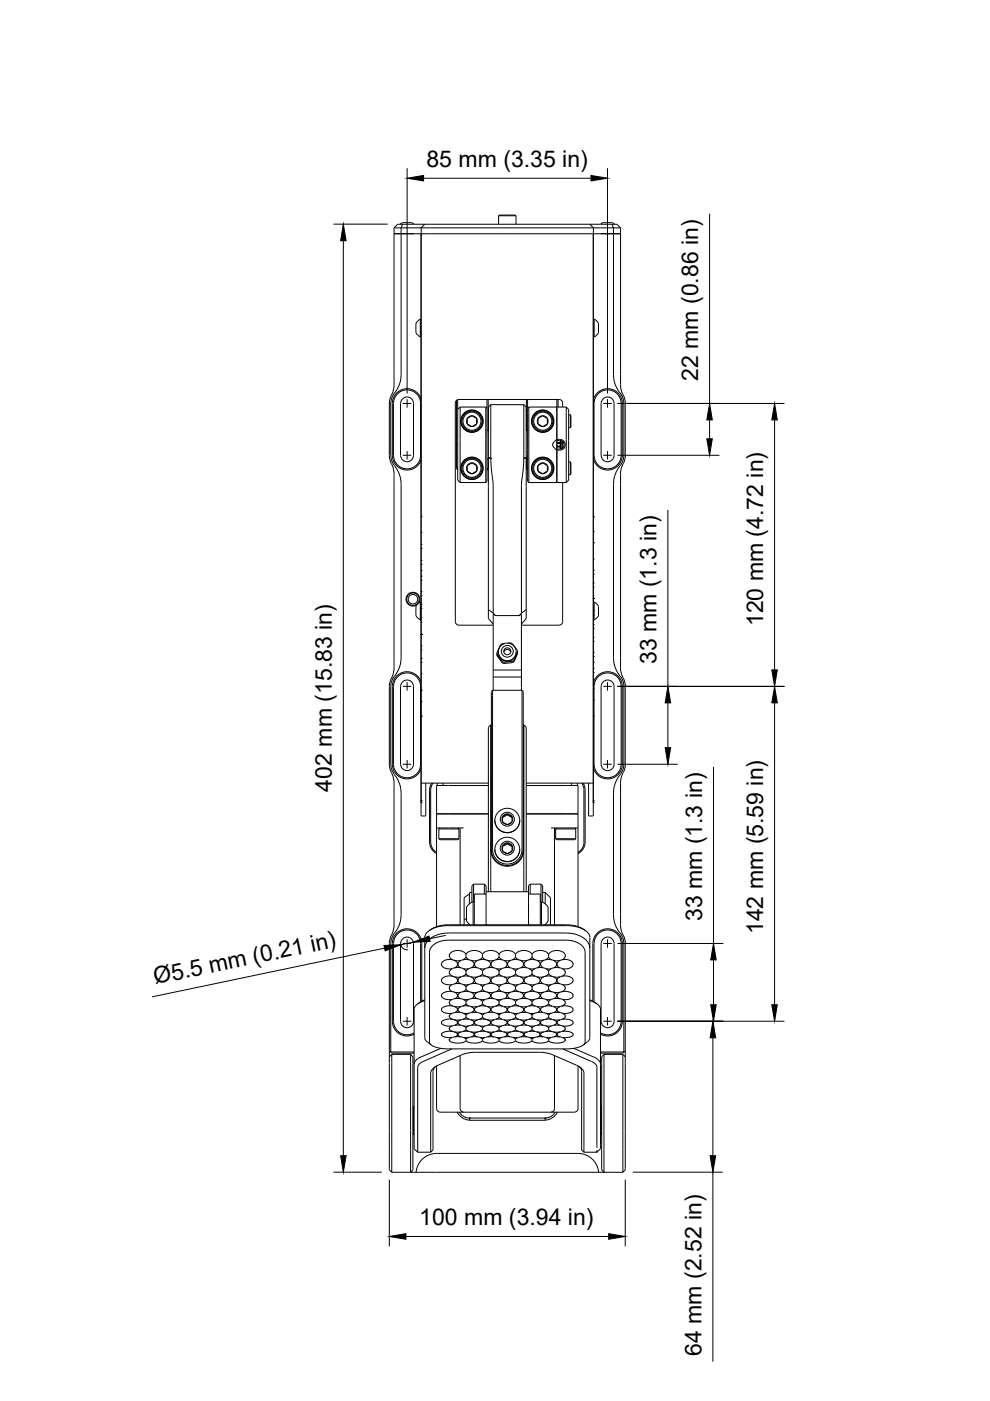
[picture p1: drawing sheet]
<svg xmlns="http://www.w3.org/2000/svg" width="210mm" height="297mm" viewBox="0 0 210 297" stroke-linecap="round" stroke-linejoin="round" font-family="sans-serif">
<defs><g id="words">
<g font-size="4.9">
<text x="90.4" y="35.4">85 mm (3.35 in)</text>
<text x="148" y="80.8" transform="rotate(-90 148 80.8)">22 mm (0.86 in)</text>
<text x="161.8" y="132.8" transform="rotate(-90 161.8 132.8)">120 mm (4.72 in)</text>
<text x="139.2" y="140.8" transform="rotate(-90 139.2 140.8)">33 mm (1.3 in)</text>
<text x="70.4" y="167.8" transform="rotate(-90 70.4 167.8)">402 mm (15.83 in)</text>
<text x="148.8" y="195.3" transform="rotate(-90 148.8 195.3)">33 mm (1.3 in)</text>
<text x="161.8" y="198.1" transform="rotate(-90 161.8 198.1)">142 mm (5.59 in)</text>
<text x="32.9" y="208.7" transform="rotate(-12 32.9 208.7)">Ø5.5 mm (0.21 in)</text>
<text x="88.9" y="259.7">100 mm (3.94 in)</text>
<text x="148.7" y="287.5" transform="rotate(-90 148.7 287.5)">64 mm (2.52 in)</text>
</g>
</g></defs>
<g fill="none" stroke="#000" stroke-width=".21">
<path d="M86.3 37.8l3.5-.6v1.2zM86.3 35.7v47.7M89.8 37.8h35.5M125.3 37.2l3.5 .6-3.5 .6zM128.8 35.7v47.7M70.7 47.5h11.5M72.8 47.5l.6 3.5h-1.2zM72.8 51v194M83.5 48.3v33.6l-.5 1.9M83.5 48.3l.8-.8h46.5l.8 .8M83.5 49.6h48.1M83.5 48.3h48.1"/>
<path d="M84.8 47.6l.5-.4h2l.5 .4M85.4 47.5l-.4 .8v31.1a6.2 6.2 0 0 1-1.4 4M89.3 49.6h.1M89.3 49.6v123.4h1v-7M90.1 47.5l-.8 .8v1.3M105.7 45.7h3.7M105.7 45.7l.2-.1h3.4l.1 .1M105.7 45.7v1.8M109.4 45.7v1.8M125.1 47.5l.7 .8v1.3M125.8 49.6v123.4h-1v-7M127.8 47.2h2l.5 .4"/>
<path d="M127.8 47.2l-.4 .4M129.8 47.5l.3 .8v31.1a6.2 6.2 0 0 0 1.4 4M131.6 48.3v33.6l.5 1.9M150.5 45.3v40.2M89.1 67.7h.2M89.1 71.4h.2M89.1 67.7v3.7M89.1 67.7a1.47 1.47 0 0 0-.9 1.8 1.47 1.47 0 0 0 .9 1.9M125.8 67.7h.2M125.8 71.4h.2M126 67.7v3.7M126 67.7l.9 .8v2l-.9 .9"/>
<path d="M82.6 85.5h.1M82.6 85.5v11.4l.9 3.3v41.7l-.5 1.9M83 83.8l-.4 1v.7M83.6 98.7a6.2 6.2 0 0 1 1.4 4v36.7a7.6 7.6 0 0 1-1.9 4.8l-.3 1.3v16.5l.4 1.4 .4 .8M83.6 83.3l-.6 1.3-.1 .9-.1 11 .4 1.4 .4 .8M84.1 83.7a2.87 2.87 0 0 1 3.2-.9 2.87 2.87 0 0 1 1.9 2.7v11a2.88 2.88 0 0 1-2.9 2.9 2.88 2.88 0 0 1-2.9-2.9v-11l.1-.6zM84.9 85.5v11M84.9 85.5a1.37 1.37 0 0 1 1.4-1.3 1.37 1.37 0 0 1 1.4 1.3v11a1.37 1.37 0 0 1-1.4 1.4 1.37 1.37 0 0 1-1.4-1.4M85.4 85.5h1.8M85.4 96.5h1.8M86.3 84.6v1.8M86.3 95.6v1.8"/>
<path d="M89.3 84.6a3.1 3.1 0 0 0-3.5-2.2 3.1 3.1 0 0 0-2.6 3.1v11a3.1 3.1 0 0 0 2.6 3.1 3.1 3.1 0 0 0 3.5-2.1M96.8 84.9v14.1h.2M96.8 99l.3 .7M96.9 99v.6M97 84.7v17.1l.6 .5M97.3 84.7h21.2a.75 .75 0 0 1 .8 .7v.9M97.3 84.7a.75 .75 0 0 0-.8 .8v46.3a.75 .75 0 0 0 .8 .7M97.6 86.3h5.4M97.6 86.3v16M97.6 86.3l-.6 .5M98.2 87.8l1.2-.8h1.3a2.39 2.39 0 0 1 1.5 3.3 2.39 2.39 0 0 1-3.4 1 2.39 2.39 0 0 1-.6-3.5zM98.3 97.7a2.38 2.38 0 0 1 4 .9 2.38 2.38 0 0 1-2.7 3h-.2a2.36 2.36 0 0 1-1.1-3.9z"/>
<path d="M99.1 99.9l1 .6M99.1 89.9l1 .6M99.1 88.7v1.2M99.1 99.9l.4 .4 .6 .1M99.1 88.7l-.2 .6 .2 .6M99.1 89.9l.4 .4 .6 .2M100.1 98.1l.9 .6v1.2l-.9 .6M100.1 98.1l-1 .6v1.2M100.1 88.1l-1 .6M100.1 88.1l.9 .6v1.2l-.9 .6M100.1 91.4v.2h-.6l-1-.6-.5-.7-.3-.9 .2-.8 .4-.8 .8-.6 .8-.2 .8 .1 .8 .4 .5 .6 .4 1.1-.2 .9-.5 .9-1.1 .5-.4 .1v-.2M100.1 98.1a1.15 1.15 0 0 0-1 1.8"/>
<path d="M100.1 98.1a1.15 1.15 0 0 1 1.1 1.2 1.15 1.15 0 0 1-1.1 1.1M100.1 88.1a1.15 1.15 0 0 1 1.1 1.2 1.15 1.15 0 0 1-1.1 1.2M100.1 88.1l-.6 .2-.4 .4M103 86.3v16M103 86.3l.3 .3M103.3 97.3h.2M103.3 91.3h.2M103.3 84.7v17.4l-.3 .2M103.3 99.3h.2M103.5 84.7v6.6M103.5 97.3v1.7M103.5 99l-.2 .7"/>
<path d="M103.5 97h.1M103.5 97l.6 .2M104.1 97.2h.1M104.1 97.2l.5 5.6v27.2M104.1 85.8l-.6 .5v44.8l1.1 1.2M104.1 85.8v11.4M104.1 85.8h7M111.1 97.2h.1M111.1 97.2l-.5 5.6v27.2M111.1 85.8l.5 .5v44.8l-1 1.2M111.1 85.8v11.4M111.6 97h.1"/>
<path d="M111.6 97.3h.3M111.6 91.3h.3M111.6 97l-.5 .2M111.6 99l.3 .7M111.6 84.7v6.6M111.6 97.3v1.7M111.6 99.3h.3M111.9 84.7v17.4l.2 .2M112.1 86.3v16M112.1 86.3l-.2 .3M112.1 86.3h8M114.1 99.9l1 .6"/>
<path d="M114.1 89.9l1 .6M114.1 88.7v1.2M114.1 99.9l.4 .4 .6 .1M114.1 88.7l-.2 .6 .2 .6M114.1 89.9l.4 .4 .6 .2M115.1 98.1l1 .6v1.2M115.1 98.1l-1 .6v1.2M115.1 88.1l-1 .6M115.1 88.1l1 .6M115.1 91.4v.2h-.5l-1-.6-.6-.7-.2-1.1 .2-.9 .6-.7 .7-.5 1-.1 .9 .3 .6 .5 .4 .6 .2 1-.3 1-.5 .6-.5 .3-.8 .3M115.1 98.1a1.15 1.15 0 0 0-1 1.8M115.1 98.1a1.15 1.15 0 0 1 1 1.8"/>
<path d="M115.1 88.1l-.6 .2-.4 .4M115.1 88.1l.5 .2 .5 .4M115.2 91.4v.2M115.2 91.6h.1M116.1 99.9l-1 .6M116.1 89.9l-1 .6M116.1 88.7v1.2M116.1 99.9l-.5 .4-.5 .1M116.1 88.7l.1 .6-.1 .6M116.1 89.9l-.5 .4-.5 .2M116.5 87.4a2.38 2.38 0 0 1-.1 3.9 2.38 2.38 0 0 1-3.6-1.4 2.38 2.38 0 0 1 2.4-3l.8 .2 .5 .3M118.1 93.1l-.9 1 .1 .6 .8 .8 .7-.1 .6-.2 .4-.7-.1-.8-.7-.5h-.9"/>
<path d="M118.1 93.4l.9 .1 .4 .2 .2 .5-.1 .5-.3 .4-1.1 .1M118.1 84.7v17.6M118.1 94.6h.1M118.1 94.5v.1M118.1 93.8h.1M118.1 94.7h.6M118.1 94.6h.6M118.1 94h.6M118.1 94.7h.1M118.1 94h.1M118.1 94.7v.1M118.3 84.7l.1 1.6"/>
<path d="M118.8 94.7v.5M118.8 94v.6M118.8 93.4v.4M118.8 93.8h.1M118.8 93.8h-.7M118.9 93.4v1.8M118.9 93.9h.4M119.3 93.6v1.4M120.1 86.3l.5 .5v15l-.5 .5M120.1 86.3v16M120.6 97.9h.3M120.6 90.7h.3"/>
<path d="M120.6 87.9h.3M120.9 87.9l.2 .2v2.4l-.2 .2M120.9 97.9l.2 .2v2.4l-.2 .2M120.9 87.9v2.8M120.9 97.9v2.8M125.8 84.7a3.1 3.1 0 0 1 3.4-2.3 3.1 3.1 0 0 1 2.8 3.1l-.1 11a3.1 3.1 0 0 1-2.7 3.1 3.1 3.1 0 0 1-3.4-2.3M127 83.3a2.87 2.87 0 0 1 3.1-.4 2.87 2.87 0 0 1 1.6 2.6v11a2.88 2.88 0 0 1-2.9 2.9 2.88 2.88 0 0 1-2.9-2.9l.1-11a2.86 2.86 0 0 1 1-2.2zM127.4 85.5v11M127.5 85.5a1.37 1.37 0 0 1 1.3-1.3 1.37 1.37 0 0 1 1.4 1.3v11a1.37 1.37 0 0 1-1.4 1.4 1.37 1.37 0 0 1-1.3-1.4M127.9 85.5h1.8M127.9 96.5h1.8M128.8 84.6v1.8"/>
<path d="M128.8 95.6v1.8M130.9 85.5h35.4M130.9 96.5h21.6M131.5 98.7a6.2 6.2 0 0 0-1.4 4v36.7a6.4 6.4 0 0 0 1.7 4.3l.4 .9 .1 .9M131.5 83.3l.5 .8 .3 1.4v11M132.1 83.8l.3 .6 .2 1.1M132.3 96.5l-.2 1-.6 1.2M132.6 85.5h.1M132.6 85.5v11.4l-.3 1.1-.5 1.1-.2 1.1v41.7l.5 1.9M149.9 93h1.1l-.5 3.5zM150.5 85.5l.5 3.5h-1.1zM150.5 89v4"/>
<path d="M164.2 85.5l.6 3.5h-1.2zM164.2 89v53M89.3 109.5h.1M89.3 112.9h.1M89.3 118.8h.1M89.3 119.7h.1M89.3 115.4h.1M89.3 116.3h.1M97.6 102.3h5.4M100.1 101.4v.2l-.9-.1-.8-.6-.4-.6-.3-.9 .1-.7 .6-1 .7-.5 .9-.2 .8 .1 .8 .5 .6 .8 .2 .8-.2 .9-.5 .9-.9 .5-.6 .1v-.2M112.1 102.3h8M115.1 101.4v.2h-.5l-1-.5-.6-.8-.2-.9v-.7l.5-.9 .7-.5 1-.3 .8 .1 .8 .5 .6 .8 .2 .8-.2 1-.6 .8-.5 .4-.8 .2"/>
<path d="M115.2 101.4v.2M115.2 101.6h.1M116.5 101.2a2.39 2.39 0 0 0-.2-3.9 2.39 2.39 0 0 0-3.6 1.5 2.39 2.39 0 0 0 2.7 2.8l1.1-.4M119.3 102.3v29.5a.75 .75 0 0 1-.8 .7M120.6 100.7h.3M125.8 109.5h.1M125.8 112.7h.1M125.8 115h.1M125.8 118.5h.1M125.8 115.1h.1M141.6 108.1v37.4M88.8 127.8a1.47 1.47 0 0 0-1-2.2 1.47 1.47 0 0 0-1.7 1.7 1.47 1.47 0 0 0 2.2 1"/>
<path d="M89.1 131.5h.2M89.1 127.6h.2M89.1 127.6v3.8M89.1 127.6a1.47 1.47 0 0 0-.9 1.9 1.47 1.47 0 0 0 .9 1.9M89.3 125.4h.1M89.3 126.3h.1M89.3 128.1h.1M89.3 129h.1M89.3 134.5h.1M89.3 131h.1M89.3 131.9h.1M89.3 120.9h.1"/>
<path d="M89.3 122.2h.1M89.3 123h.1M89.3 136.9h.1M89.3 137.8h.1M89.3 139.6h.1M97.3 132.6h7.3M103.5 129.2l1.1 .8M104.6 130l.4 .5-.4-.2M104.6 130.3v16.1M105 130.5h5.1M105.4 138.4v.7M105.4 138.4v.4"/>
<path d="M105.4 138.8l1.1 1.5M105.4 138.8v.3M105.4 139.1l1.1 1.4M105.7 138.2a1.9 1.9 0 0 0 1.9 2 1.9 1.9 0 0 0 1.9-2M106.4 136.5l-.3 .2-.7 1.7M106.8 138.3a.76 .76 0 0 1 .8-.6 .76 .76 0 0 1 .7 .6M107 136.4l-.6 .1M107.7 136.4l.5-.1 .4 .1 1.1 1.5v.4M109 140v.2M109 139.9l-.3 .3M109.7 138.3l-.7 1.9M109.7 138.3l-.7 1.7"/>
<path d="M110.5 130.3l.1 16.1M110.6 130l-.5 .5 .5-.2M110.6 132.6h7.9M111.6 129.2l-1 .8M125.8 133.3h.1M125.8 132.4h.1M125.8 136h.1M125.8 135.1h.1M125.8 126.9h.1M125.8 130.4h.1M125.8 129.5h.1M125.8 139.2h.1"/>
<path d="M125.8 138.4h.1M125.8 124.5h.1M125.8 123.6h.1M125.8 121.8h.1M125.8 120.9h.1M125.8 131.5h.2M125.8 127.6h.2M126 127.6v3.9M126 127.6l.5 .4 .4 .6v1.9l-.9 .9M83 143.8l-.4 1v.7v16.5v.8l.4 1M84.1 143.7a2.87 2.87 0 0 1 3.2-.9 2.87 2.87 0 0 1 1.9 2.7v16.5a2.88 2.88 0 0 1-2.9 2.9 2.88 2.88 0 0 1-2.9-2.9v-16.5l.1-.6zM84.9 145.5v16.5"/>
<path d="M84.9 145.5a1.37 1.37 0 0 1 1.4-1.3 1.37 1.37 0 0 1 1.4 1.3v16.5a1.37 1.37 0 0 1-1.4 1.4 1.37 1.37 0 0 1-1.4-1.4M85.4 145.5h1.8M86.3 144.6v1.8M89.3 144.6a3.1 3.1 0 0 0-3.5-2.1 3.1 3.1 0 0 0-2.6 3v16.5a3.1 3.1 0 0 0 2.6 3.1 3.1 3.1 0 0 0 3.5-2.1M89.3 151.9h.1M89.3 148.7h.1M89.3 151.8h.1M89.3 146.3h.1M89.3 146.4h.1M89.3 142.9h.1M89.3 140.5h.1M104.1 153.7v26.6a3.5 3.5 0 0 0 3.5 3.4 3.5 3.5 0 0 0 3.4-3.4l.1-26.6"/>
<path d="M104.1 153.7l-.6 .5v34.9M104.1 153.7v35.4M104.1 155.1h.1M104.4 146.4l-.2 .2v34.5M104.4 146.4v33.7a3.1 3.1 0 0 0 3.2 3.1 3.1 3.1 0 0 0 3.1-3.1v-33.7M104.4 146.4h6.3M104.6 142.1h6M104.6 143.5h6M106.5 140.3v.2M106.5 140.2l.4 .2M106.5 140.5l.4 .2M106.9 140.4v.3"/>
<path d="M108.7 140.2v.3M108.7 140.2l-1.8 .2M108.7 140.5l-1.8 .2M109 140.2l-.3 .3M110.7 146.4l.2 .2v34.5M110.9 155.1h.1M111.1 153.7l.5 .5v34.9M111.1 153.7v35.4M125.8 151.9h.1M125.8 148.5h.1M125.8 142.6h.1M125.8 141.7h.1"/>
<path d="M125.8 140.5h.1M125.8 146h.1M125.8 145.1h.1M125.8 144.7a3.1 3.1 0 0 1 3.4-2.3 3.1 3.1 0 0 1 2.8 3.1l-.1 16.5a3.1 3.1 0 0 1-2.7 3.1 3.1 3.1 0 0 1-3.4-2.3M126.6 143.7a2.87 2.87 0 0 1 3.2-.9 2.87 2.87 0 0 1 1.9 2.7v16.5a2.88 2.88 0 0 1-2.9 2.9 2.88 2.88 0 0 1-2.9-2.9l.1-16.5v-.6zM127.4 145.5v16.5M127.5 145.5a1.37 1.37 0 0 1 1.3-1.3 1.37 1.37 0 0 1 1.4 1.3v16.5a1.37 1.37 0 0 1-1.4 1.4 1.37 1.37 0 0 1-1.3-1.4M127.9 145.5h1.8M128.8 144.6v1.8M130.9 145.5h35.4M132.1 143.8l.5 1.4v16.8l-.2 1.1-.3 .7M132.3 145.5v16.5"/>
<path d="M141 158.5h1.2l-.6 3.5zM141.6 145.5l.6 3.5h-1.2zM141.6 149v9.5M163.6 142h1.2l-.6 3.5zM164.2 145.5l.6 3.5h-1.2zM164.2 149v64M83 163.8l.5 1.9v30.7l-.2 1.1-.6 1.5-.1 1v48l.5 .5M83.6 164.2a6.2 6.2 0 0 1 1.4 4v25.7a6.5 6.5 0 0 1-1.6 4.3l-.4 .9-.1 .9-.1 23M85.4 162h1.8M86.3 161.1v1.8M89.3 169.7h.1M89.3 170.2h.1"/>
<path d="M89.3 166h14.2M91.5 166l-.4 1.5v11a2.74 2.74 0 0 0 1.5 2.5M91.8 166l-.4 .7-.1 .8v11a2.51 2.51 0 0 0 1.3 2.2M92.6 172.6h10.9M92.6 175.5h5.7M92.7 166v.5M93 177.8l.3 .2h3.8l.2-.2M93 175.8h4.3M93 177.8h4.3M93 175.8v2M93.3 175.5l-.3 .3M93.9 166v.5"/>
<path d="M97.1 175.5l.2 .3M97.3 175.8v2M97.6 175.5v20.6M103.5 166.5h-10.9v30M104.9 174a2.64 2.64 0 0 0 2.7 2.6 2.64 2.64 0 0 0 2.6-2.6M104.9 174h.1M106.6 173.1v1.2l.9 .5 1.1-.5v-1.2M106.6 179.3v1.1l.9 .6M106.6 173.1a1.14 1.14 0 0 0 1 1.7 1.14 1.14 0 0 0 1-1.7M106.6 179.3a1.13 1.13 0 0 0 1 1.7M106.6 179.3a1.16 1.16 0 0 1 2 0M107.5 172.6l1.1 .5"/>
<path d="M107.5 172.6l-.9 .5M107.5 178.7l1.1 .6M107.5 178.7l-.9 .6M107.5 172.8l1.1 .5M107.5 172.8l-.9 .5M107.5 172.6v.2M107.5 178.7v.2M107.5 178.9l1.1 .6M107.5 178.9l-.9 .6M107.6 172.6l.5 .1 .5 .4M107.6 172.6l-.6 .1-.4 .4M108.6 179.3a1.13 1.13 0 0 1-1 1.7"/>
<path d="M108.6 179.3v1.1l-1.1 .6M111.6 166.5h11v30M111.6 172.6h11M111.6 166h14.2M116.8 175.5h5.8M117.6 175.5v20.6M117.8 175.8h4.3M117.8 177.8l.2 .2h3.9l.2-.2M117.8 177.8h4.3M117.8 175.8v2M118 175.5l-.2 .3M121.2 166v.5"/>
<path d="M121.9 175.5l.2 .3M122.1 175.8v2M122.4 166v.5M123.3 166l.4 .7 .1 .8v11a2.41 2.41 0 0 1-1.2 2.2M123.6 166l.3 .8 .2 .7v11a2.74 2.74 0 0 1-1.5 2.5M125.8 170.2h.1M125.8 169.7h.1M127.9 162h1.8M128.8 161.1v1.8M130.9 162h12.8M131.5 164.2a6.2 6.2 0 0 0-1.4 4v25.7a6.4 6.4 0 0 0 1.7 4.3l.3 .9 .2 .9v23M132.1 163.8l-.5 1.9v30.7l.2 1.1 .6 1.5 .2 1v48l-.5 .5"/>
<path d="M132.3 162l-.2 1-.6 1.2M151.3 162.6v37.4M86.3 199.1v1.8M87.7 199.8l3.3-1.3 .2 1.1zM87.7 199.8l-2.7 .5M94.5 198.3l-3.4 .7M95.1 196.1h25.7l1.9 .4 1.4 .8M95.1 196.3h25M95.1 196.2a6.3 6.3 0 0 0-4.6 1.6l-.4 1v21.4l.2 .4 1.1 1M95.1 196.1l-2.1 .2-1.1 .4-.9 .6M98.9 194.7l-.5 .4M98.9 195.3l.7 .8"/>
<path d="M99.5 189.5l-1.1 .9v5.7M99.5 189.5h.1M99.5 196v.1M100.1 189.2h-.6v2.4M100.3 191.2l-.6 .3-.8 .8v3M100.4 187.5h2.3M100.4 187.5v3.7M100.4 187.5l-.3 .3v3.5M100.6 191.2h-.3v4.9M102.7 187.5v2.1M102.7 187.5l.4 .3v8.3M103.1 196.1h.1"/>
<path d="M103.1 189.6h-2.5v6.5M103.1 189.1h9M104.2 180.2a3.4 3.4 0 0 0 3.4 3.3 3.4 3.4 0 0 0 3.3-3.3M104.9 180.1a2.64 2.64 0 0 0 2.7 2.6 2.64 2.64 0 0 0 2.6-2.6M104.9 180.1h.1M110.2 180.1h.1M112.1 196.1h.1M112.1 189.6h2.5v6.5M112.4 187.5v2.1M112.4 187.5l-.3 .3v8.3M112.4 187.5h2.3M114.6 191.2h.2"/>
<path d="M114.7 187.5v3.7M114.7 187.5l.4 .3v3.5M114.8 191.2v4.9M114.8 191.2l.9 .5 .5 .6v3M115.1 189.2h.5M115.6 189.2l1.1 1.1v5.8M115.6 189.2v2.4M115.6 196v.1M116.2 195.3l-.7 .8M120.1 196.2a6.3 6.3 0 0 1 4.6 1.6l.4 1M125.1 198.8v21.4l-.5 .6M128.8 199.1v1.8"/>
<path d="M81.4 200.5l3.6-.2-3.3 1.3zM81.5 201l-49.3 10.4M84.9 200.1v16.4M85.4 216.5h1.8M85.4 200h1.8M86.3 215.6v1.8M86.5 201.4a1.36 1.36 0 0 1-1.5-1.2 1.36 1.36 0 0 1 1.2-1.5 1.36 1.36 0 0 1 1.5 1.3v16.5a1.37 1.37 0 0 1-1.4 1.4 1.37 1.37 0 0 1-1.4-1.4M89.2 212.4v-12.4a2.87 2.87 0 0 0-2.9-2.8 2.87 2.87 0 0 0-2.9 2.8v16.5a2.89 2.89 0 0 0 4.4 2.5M89.2 212.4l-.6 .4M89.2 212.5a2.01 2.01 0 0 0-1.4 1.5v29.6l.8 .7M89.4 212.3v-12.3a3.1 3.1 0 0 0-3.1-3.1 3.1 3.1 0 0 0-3.1 3.1v16.5a3.1 3.1 0 0 0 4.6 2.8M90.1 201l.4-1.2 1-1 1.5-.7 2.1-.3 25.7 .1 1.3 .2 1.8 .9 .9 1.1 .3 .9"/>
<path d="M90.1 212l-.9 .4M90.1 212.1l-.9 .4M91.7 200.5l1.3-.8 1.8-.4h25.5l1.4 .2 1 .5 .9 .8 .5 .9-.1 19.5-1 .7-2.4 .5h-26.1l-1.4-.2-1.5-.5-.5-.7v-19.3l.2-.7zM95.9 208.8l-.5 .3-.1 .4 .3 .5 .4 .3M95.9 214.8l-.6 .4v.3l.2 .4 .5 .2M95.9 205.4l-.6 .5v.3l.2 .5 .5 .3-.9-.1-.7 .1-.6 .4-.2 .4 .1 .4 .6 .4 .6 .2h1M96 203.5h-1.5l-.7 .4-.2 .4 .1 .5 .6 .5 .7 .1h.9M96 216.1h-1.5l-.7 .4-.2 .2 .1 .4 .5 .3 .8 .2 .9-.1-.4 .2-.2 .4 .2 .4 .5 .2M96 218.7l-1.7 .1-.6 .2-.1 .4 .3 .3 .5 .2 1.5 .1-.4 .2-.2 .3 .2 .3 .7 .3h1.7l.9-.5M96 210.3h-1.5l-.7 .4-.2 .3 .1 .5 .7 .3 1.5 .1-.5 .4-.1 .3 .2 .4 .5 .3-.9-.1-1 .3-.5 .4 .1 .4 1 .5h1.2M96 203.5l.3 .1M96 216.1l.3 .1"/>
<path d="M96 218.7l.3 .1M96 213.3l.3 .1M96.1 207l.2 .1M96.1 210.3h.2M96.3 203.6l.5 .3 .2 .4v.4l-.6 .5M96.3 210.4h1.5l-.4 .2-.3 .4 .1 .4 .5 .3h-1.3l.5-.3 .1-.4-.2-.4zM96.3 216.2l.7 .5-.1 .4-.5 .3M96.3 216.2h1.5M96.3 218.8l.7 .4-.1 .4-.5 .2h1.3l-.4-.2-.2-.3 .3-.3 .4-.2M96.3 213.4h1.5M96.3 203.6h1.5M96.3 207.1h1.5"/>
<path d="M96.3 207.1l.5 .3 .2 .3-.1 .5-.5 .4M96.3 218.8h1.5M96.3 213.4l.7 .6-.1 .4-.5 .3M96.4 208.6h1.3M96.4 214.7h1.3M96.4 205.2h1.3M96.4 217.4h1.3M96.4 211.7l-.5 .2M96.4 217.4l-.5 .1M96.4 214.7l-.5 .1M96.4 208.6l-.5 .1M96.4 205.2l-.5 .2"/>
<path d="M96.4 219.8l-.5 .1M97.7 219.8l.5 .1M97.7 205.2l.5 .2M97.7 208.6l.5 .1M97.7 214.7l.5 .1M97.7 217.4l.5 .1M97.7 211.7l.5 .2M97.8 203.6l-.5 .3-.2 .5 .1 .4 .5 .4M97.8 213.4l-.4 .2-.3 .4 .1 .4 .5 .3M97.8 207.1l-.5 .3-.2 .4 .1 .4 .5 .4M97.8 216.2l-.5 .3-.2 .3 .1 .3 .5 .3M98.1 210.3h-.3"/>
<path d="M98.1 207l.7-.6 .7 .6zM98.1 213.3l.7-.5 .7 .5zM98.1 210.3h1.4M98.1 207l-.3 .1M98.1 213.3l-.3 .1M98.1 218.7l-.3 .1M98.1 216.1l-.3 .1M98.1 203.5l-.2 .1M98.2 205.4h1.2M98.2 217.5h1.2l-.3 .2a.25 .25 0 0 1-.3 .2 .25 .25 0 0 1-.2-.2zM98.2 208.8l.6 .5M98.2 214.8l.6 .5"/>
<path d="M98.2 220h1.2l-.3 .1a.31 .31 0 0 1-.4 .2 .31 .31 0 0 1-.2-.2zM98.2 211.9h1.2l-.3 .2a.25 .25 0 0 1-.2 .2 .25 .25 0 0 1-.3-.2zM98.2 214.8h1.2M98.2 205.4l.6 .5M98.2 208.8h1.2M98.8 202.9l-.7 .6h1.4M98.8 209.7l.7 .6M98.8 218.3l.7 .4M98.8 209.7l-.7 .6M98.8 215.7l-.7 .4h1.4M98.8 202.4l.6-.7 1-.2 1.3 .2 .6 .7M98.8 202.9l.7 .6"/>
<path d="M98.8 202.4l-.4-.5-.7-.3-.8-.1-.8 .2-.6 .4-.2 .5 .2 .5 .5 .4M98.8 218.3l-.7 .4h1.4M98.8 215.7l.7 .4M98.8 202.4v.5M98.8 205.9v.5M98.8 209.3v.4M98.8 212.4v.4M98.8 215.3v.4M98.8 217.9v.4M99.4 205.4l-.6 .5M99.4 208.8l-.6 .5M99.4 214.8l-.6 .5"/>
<path d="M99.5 203.5l.3 .1M99.5 216.1l.3 .1M99.5 218.7l.3 .1M99.5 213.3l.3 .1M99.5 207l.3 .1M99.5 210.3h.3M99.8 203.6l.5 .3 .2 .5-.1 .4-.5 .4M99.8 210.4h1.5l-.5 .2-.2 .4 .1 .4 .5 .3h-1.3l.5-.3 .1-.4-.3-.4zM99.8 218.8h1.5l-.7 .4 .1 .4 .5 .2h-1.3l.5-.2 .1-.3-.3-.3zM99.8 203.6h1.5M99.8 216.2l.5 .3 .2 .3-.1 .3-.5 .3M99.8 216.2h1.5"/>
<path d="M99.9 211.7l-.5 .2M99.9 217.4l-.5 .1M99.9 214.7l-.5 .1M99.9 205.2h1.3M99.9 208.6h1.3M99.9 217.4h1.3M99.9 214.7h1.3M99.9 208.6l-.5 .1M99.9 205.2l-.5 .2M99.9 219.8l-.5 .1M101.2 219.8l.5 .1M101.2 205.2l.5 .2"/>
<path d="M101.2 208.6l.5 .1M101.2 214.7l.5 .1M101.2 217.4l.5 .1M101.2 211.7l.5 .2M101.3 207.1h-1.5l.4 .3 .3 .4-.1 .4-.5 .4M101.3 203.6l-.5 .3-.2 .4 .1 .5 .5 .4M101.3 213.4h-1.5l.4 .2 .3 .4-.1 .4-.5 .3M101.3 207.1l-.5 .3-.2 .3 .1 .5 .5 .4M101.3 216.2l-.7 .5 .1 .4 .5 .3M101.3 213.4l-.7 .6 .1 .4 .5 .3M101.6 210.3h-.3M101.6 207l.7-.6 .7 .6z"/>
<path d="M101.6 213.3l.7-.5 .7 .5zM101.6 210.3h1.4M101.6 207l-.3 .1M101.6 213.3l-.3 .1M101.6 218.7l-.3 .1M101.6 216.1l-.3 .1M101.6 203.5l-.3 .1M101.7 205.4l.6 .5M101.7 205.4h1.2l-.6 .5M101.7 208.8l.6 .5M101.7 208.8h1.2l-.6 .5M101.7 217.5h1.2l-.3 .2a.26 .26 0 0 1-.3 .2 .26 .26 0 0 1-.3-.2z"/>
<path d="M101.7 220h1.2l-.3 .1a.27 .27 0 0 1-.3 .2 .27 .27 0 0 1-.3-.2zM101.7 211.9h1.2l-.3 .2a.25 .25 0 0 1-.2 .2 .25 .25 0 0 1-.3-.2zM101.7 214.8h1.2l-.6 .5M101.7 214.8l.6 .5M102.3 202.9l-.3 .3-.4 .3h1.4M102.3 209.7l-.7 .6M102.3 209.7l.7 .6M102.3 218.3l-.7 .4h1.4M102.3 218.3l.7 .4M102.3 202.4l.5-.6 1.1-.3 1.2 .2 .7 .7M102.3 202.9l.3 .4 .4 .2M102.3 215.7l-.7 .4h1.4"/>
<path d="M102.3 215.7l.7 .4M102.3 202.4v.5M102.3 205.9v.5M102.3 209.3v.4M102.3 212.4v.4M102.3 215.3v.4M102.3 217.9v.4M103.1 203.5l.2 .1M103.1 216.1l.2 .1M103.1 218.7l.2 .1M103.1 213.3l.2 .1M103.1 207l.2 .1"/>
<path d="M103.1 210.3h.2M103.3 210.4h1.5l-.4 .2-.3 .4 .1 .4 .5 .3h-1.3l.5-.3 .1-.4-.2-.4zM103.3 218.8h1.5l-.4 .2-.3 .3 .2 .3 .4 .2h-1.3l.5-.3 .1-.2zM103.4 217.4h1.3M103.4 214.7h1.3M103.4 211.7l-.5 .2M103.4 217.4l-.5 .1M103.4 214.7l-.5 .1M103.4 208.6l-.5 .1M103.4 205.2l-.5 .2M103.4 219.8l-.5 .1M104.7 219.8l.5 .1"/>
<path d="M104.7 205.2l.5 .2M104.7 208.6l.5 .1M104.7 214.7l.5 .1M104.7 217.4l.5 .1M104.7 211.7l.5 .2M104.8 203.6h-1.5l.5 .3 .2 .4-.1 .5-.5 .4h1.3M104.8 203.6l-.4 .3-.3 .5 .1 .4 .5 .4M104.8 207.1h-1.5l.5 .3 .2 .4-.1 .4-.5 .4h1.3M104.8 213.4h-1.5l.4 .2 .3 .4-.1 .4-.5 .3M104.8 207.1l-.4 .2-.3 .5 .1 .4 .5 .4M104.8 216.2h-1.5l.5 .3 .2 .2-.1 .3-.5 .4M104.8 216.2l-.4 .2-.3 .4 .1 .3 .5 .3"/>
<path d="M104.8 213.4l-.4 .2-.3 .4 .1 .4 .5 .3M105.1 210.3h-.3M105.1 203.5h1.4M105.1 213.3l.7-.5 .7 .5zM105.1 207l.7-.6 .7 .6zM105.1 210.3h1.4M105.1 216.1h1.4M105.1 218.7h1.4M105.1 207l-.3 .1M105.1 213.3l-.3 .1M105.1 218.7l-.3 .1M105.1 216.1l-.3 .1"/>
<path d="M105.1 203.5l-.3 .1M105.2 205.4h1.2M105.2 208.8l.6 .5M105.2 217.5h1.2l-.3 .2a.26 .26 0 0 1-.3 .2 .26 .26 0 0 1-.3-.2zM105.2 220h1.2l-.3 .1a.31 .31 0 0 1-.3 .2 .31 .31 0 0 1-.3-.2zM105.2 211.9h1.2l-.3 .2a.25 .25 0 0 1-.2 .2 .25 .25 0 0 1-.3-.2zM105.2 205.4l.6 .5M105.2 208.8h1.2M105.2 214.8l.6 .5M105.2 214.8h1.2M105.8 209.7l-.7 .6M105.8 209.7l.7 .6"/>
<path d="M105.8 218.3l-.7 .4M105.8 218.3l.7 .4M105.8 202.4l.6-.7 1-.2 1.3 .2 .6 .7M105.8 202.9l.7 .6M105.8 202.9l-.3 .4-.4 .2M105.8 215.7l.7 .4M105.8 215.7l-.7 .4M105.8 202.4v.5M105.8 205.9v.5M105.8 209.3v.4M105.8 212.4v.4M105.8 215.3v.4"/>
<path d="M105.8 217.9v.4M106.4 208.8l-.6 .5M106.4 205.4l-.6 .5M106.4 214.8l-.6 .5M106.5 203.5l.3 .1M106.5 216.1l.3 .1M106.5 218.7l.3 .1M106.5 213.3l.3 .1M106.6 207l.2 .1M106.6 210.3h.2M106.8 203.6l.5 .3 .2 .5-.1 .4-.5 .4M106.8 210.4h1.5l-.4 .2-.3 .5 .1 .3 .5 .3h-1.3l.5-.3 .1-.3-.2-.5z"/>
<path d="M106.8 218.8h1.5M106.8 218.8l.5 .2 .2 .3-.1 .3-.5 .2h1.3l-.4-.2-.2-.3 .3-.3 .4-.2M106.8 213.4h1.5M106.8 203.6h1.5M106.8 207.1h1.5M106.8 207.1l.6 .4 .1 .3-.1 .4-.5 .4M106.8 216.2l.5 .3 .2 .3-.2 .4-.4 .2M106.8 216.2h1.5M106.8 213.4l.5 .2 .2 .4-.1 .4-.5 .3M106.9 211.7l-.5 .2M106.9 217.4l-.5 .1M106.9 214.7l-.5 .1"/>
<path d="M106.9 208.6h1.3M106.9 217.4h1.3M106.9 205.2h1.3M106.9 214.7h1.3M106.9 208.6l-.5 .1M106.9 205.2l-.5 .2M106.9 219.8l-.5 .1M108.2 219.8l.5 .1M108.2 205.2l.5 .2M108.2 208.6l.5 .1M108.2 214.7l.5 .1M108.2 217.4l.5 .1"/>
<path d="M108.2 211.7l.5 .2M108.3 203.6l-.5 .3-.2 .5 .1 .4 .5 .4M108.3 207.1l-.5 .4-.2 .3 .1 .4 .5 .4M108.3 216.2l-.5 .3-.2 .3 .1 .3 .5 .3M108.3 213.4l-.4 .2-.3 .4 .1 .4 .5 .3M108.6 210.3h-.3M108.6 203.5h1.4M108.6 213.3l.7-.5 .7 .5zM108.6 207l.7-.6 .7 .6zM108.6 216.1h1.4M108.6 218.7h1.4M108.6 207l-.3 .1"/>
<path d="M108.6 213.3l-.3 .1M108.6 218.7l-.3 .1M108.6 216.1l-.3 .1M108.6 203.5l-.3 .1M108.7 205.4h1.2l-.6 .5M108.7 208.8l.6 .5M108.7 208.8h1.2l-.6 .5M108.7 217.5h1.2l-.3 .2a.29 .29 0 0 1-.3 .2 .29 .29 0 0 1-.3-.3zM108.7 220h1.2l-.3 .1a.32 .32 0 0 1-.3 .2 .32 .32 0 0 1-.3-.2zM108.7 211.9h1.2l-.3 .2a.25 .25 0 0 1-.2 .2 .25 .25 0 0 1-.3-.2zM108.7 205.4l.6 .5M108.7 214.8h1.2l-.6 .5"/>
<path d="M108.7 214.8l.6 .5M109.3 209.7l-.7 .6M109.3 209.7l.7 .6h-1.4M109.3 218.3l-.7 .4M109.3 218.3l.7 .4M109.3 202.4l.5-.6 1.1-.3 1.3 .2 .6 .7M109.3 202.9l.3 .4 .4 .2M109.3 202.9l-.7 .6M109.3 215.7l.7 .4M109.3 215.7l-.7 .4M109.3 202.4v.5M109.3 205.9v.5"/>
<path d="M109.3 209.3v.4M109.3 212.4v.4M109.3 215.3v.4M109.3 217.9v.4M110.1 203.5l.2 .1M110.1 216.1l.2 .1M110.1 218.7l.2 .1M110.1 213.3l.2 .1M110.1 207l.2 .1M110.1 210.3h.2M110.3 210.4h1.5l-.5 .2-.2 .4 .1 .4 .5 .3h-1.3l.5-.3 .1-.4-.3-.4zM110.3 218.8h1.5l-.7 .5 .1 .2 .5 .3h-1.3l.4-.2 .2-.3-.3-.3z"/>
<path d="M110.4 211.7l-.5 .2M110.4 217.4l-.5 .1M110.4 214.7l-.5 .1M110.4 208.6l-.5 .1M110.4 205.2l-.5 .2M110.5 219.8l-.6 .1M111.7 219.8l.5 .1M111.7 205.2l.5 .2M111.7 208.6l.5 .1M111.7 214.7l.5 .1M111.7 217.4l.5 .1M111.7 211.7l.5 .2"/>
<path d="M111.8 203.6h-1.5l.4 .2 .3 .6-.1 .4-.5 .4h1.3M111.8 203.6l-.5 .3-.2 .4 .1 .5 .5 .4M111.8 207.1h-1.5l.4 .2 .3 .5-.1 .4-.5 .4h1.3M111.8 216.2h-1.5l.4 .2 .3 .4-.1 .3-.5 .3h1.3M111.8 213.4h-1.5l.4 .2 .3 .4-.1 .4-.5 .3h1.3M111.8 207.1l-.5 .3-.2 .4 .1 .4 .5 .4M111.8 216.2l-.5 .3-.2 .2 .1 .3 .5 .4M111.8 213.4l-.4 .2-.3 .4 .1 .4 .5 .3M112.1 210.3h-.3M112.1 213.3l.7-.5 .7 .5zM112.1 207l.7-.6 .7 .6zM112.1 210.3h1.4"/>
<path d="M112.1 207l-.3 .1M112.1 213.3l-.3 .1M112.1 218.7l-.3 .1M112.1 216.1l-.3 .1M112.1 203.5l-.3 .1M112.2 205.4h1.2l-.6 .5M112.2 208.8l.6 .5M112.2 208.8h1.2l-.6 .5M112.2 217.5h1.2l-.4 .2a.34 .34 0 0 1-.3 .2 .34 .34 0 0 1-.3-.3zM112.2 220h1.2l-.4 .1a.43 .43 0 0 1-.7-.1zM112.2 211.9h1.2l-.4 .2a.23 .23 0 0 1-.2 .3 .23 .23 0 0 1-.2-.3zM112.2 205.4l.6 .5"/>
<path d="M112.2 214.8h1.2l-.6 .5M112.2 214.8l.6 .5M112.8 202.9l-.3 .4-.4 .2h1.4M112.8 209.7l-.7 .6M112.8 209.7l.7 .6M112.8 218.3l-.7 .4h1.4M112.8 218.3l.7 .4M112.8 202.4l.7-.7 .9-.2 1.3 .2 .6 .7M112.8 202.9l.3 .3 .4 .3M112.8 215.7l-.7 .4h1.4M112.8 215.7l.7 .4M112.8 202.4v.5"/>
<path d="M112.8 205.9v.5M112.8 209.3v.4M112.8 212.4v.4M112.8 215.3v.4M112.8 217.9v.4M113.5 203.5l.3 .1M113.6 216.1l.2 .1M113.6 218.7l.2 .1M113.6 213.3l.2 .1M113.6 207l.2 .1M113.6 210.3h.2M113.8 203.6l.5 .3 .2 .4-.1 .5-.5 .4h1.3l-.5-.4-.1-.4 .2-.5 .5-.3"/>
<path d="M113.8 207.1l.5 .3 .2 .3-.1 .5-.5 .4h1.3l-.5-.4-.1-.4 .3-.4 .4-.3M113.8 210.4h1.5l-.4 .2-.3 .4 .1 .4 .5 .3h-1.3l.5-.3 .1-.4-.2-.4zM113.8 218.8h1.5M113.8 216.2l.7 .5-.1 .4-.5 .3h1.3l-.5-.3-.1-.3 .2-.3 .5-.3M113.8 218.8l.7 .4-.1 .4-.5 .2h1.3l-.4-.2-.2-.3 .3-.3 .4-.2M113.8 213.4h1.5M113.8 203.6h1.5M113.8 207.1h1.5M113.8 216.2h1.5M113.8 213.4l.7 .6-.1 .4-.5 .3h1.3l-.5-.3-.1-.4 .3-.4 .4-.2M113.9 211.7l-.5 .2M113.9 217.4l-.5 .1"/>
<path d="M113.9 214.7l-.5 .1M113.9 208.6l-.5 .1M113.9 205.2l-.5 .2M113.9 219.8l-.5 .1M115.2 219.8l.5 .1M115.2 205.2l.5 .2M115.2 208.6l.5 .1M115.2 214.7l.5 .1M115.2 217.4l.5 .1M115.2 211.7l.5 .2M115.6 210.3h-.3M115.6 207l.7-.6 .7 .6z"/>
<path d="M115.6 213.3l.7-.5 .7 .5zM115.6 203.5h1.4M115.6 210.3h1.4M115.6 216.1h1.4M115.6 218.7h1.4M115.6 207l-.3 .1M115.6 213.3l-.2 .1M115.6 218.7l-.2 .1M115.6 216.1l-.2 .1M115.6 203.5l-.2 .1M115.7 208.8l.6 .5M115.7 217.5h1.2l-.3 .2a.25 .25 0 0 1-.3 .2 .25 .25 0 0 1-.2-.2z"/>
<path d="M115.7 208.8h1.2l-.6 .5M115.7 205.4h1.2l-.6 .5M115.7 220h1.2l-.3 .1a.31 .31 0 0 1-.3 .2 .31 .31 0 0 1-.3-.2zM115.7 211.9h1.2l-.3 .2a.25 .25 0 0 1-.2 .2 .25 .25 0 0 1-.3-.2zM115.7 205.4l.6 .5M116.3 209.7l-.7 .6M116.3 218.3l-.7 .4M116.3 209.7l.7 .6M116.3 202.9l.7 .6M116.3 202.4l.4-.5 .7-.3 .8-.1 .9 .2 .5 .4 .3 .5-.2 .5-.6 .4M116.3 202.9l-.7 .6M116.3 218.3l.7 .4"/>
<path d="M116.3 215.7l.7 .4M116.3 215.7l-.7 .4M116.3 202.4v.5M116.3 205.9v.5M116.3 209.3v.4M116.3 212.4v.4M116.3 215.3v.4M116.3 217.9v.4M116.9 214.8l-.6 .5M116.9 214.8h-1.2l.6 .5M117 203.5l.3 .1M117 216.1l.3 .1"/>
<path d="M117 218.7l.3 .1M117 213.3l.3 .1M117.1 207l.2 .1M117.1 210.3h.2M117.3 210.4h1.5l-.5 .2-.2 .4 .1 .4 .5 .3h-1.3l.5-.3 .1-.4-.3-.4zM117.3 203.6l.5 .3 .2 .5-.1 .4-.5 .4h1.3M117.3 207.1h1.5M117.3 203.6h1.5M117.3 218.8l.5 .2 .2 .3-.1 .3-.5 .2h1.3l-.5-.2-.1-.4 .7-.4M117.3 213.4h1.5M117.3 207.1l.5 .3 .2 .4-.1 .4-.5 .4M117.3 216.2l.5 .3 .2 .3-.1 .3-.5 .3"/>
<path d="M117.3 218.8h1.5M117.3 216.2h1.5M117.3 213.4l.4 .2 .3 .4-.1 .4-.5 .3M117.4 211.7l-.5 .2M117.4 217.4l-.5 .1M117.4 214.7l-.5 .1M117.4 208.6h1.3M117.4 217.4h1.3M117.4 214.7h1.3M117.4 208.6l-.5 .1M117.4 205.2l-.5 .2M117.4 219.8l-.5 .1"/>
<path d="M118.7 219.8l.5 .1M118.7 205.2l.5 .2M118.7 208.6l.5 .1M118.7 214.7l.5 .1M118.7 217.4l.5 .1M118.7 211.7l.5 .2M118.8 207.1l-.5 .3-.2 .3 .1 .5 .5 .4M118.8 203.6l-.5 .3-.2 .4 .1 .4 .5 .5M118.8 216.2l-.7 .5 .1 .4 .5 .3M118.8 213.4l-.7 .6 .1 .4 .5 .3M119.1 210.3h-.3M119.1 210.3h1.5l.7 .4 .2 .3-.1 .5-.6 .3-1.6 .1 .5 .4 .2 .3-.3 .4-.5 .3 .9-.1 1 .3 .5 .4-.1 .4-1 .5h-1.2"/>
<path d="M119.1 203.5h1.5l.7 .4 .2 .4-.1 .5-.6 .5-.7 .1h-.9M119.1 216.1h1.5l.7 .4 .2 .2-.1 .4-.5 .3-.8 .2-.9-.1 .4 .2 .3 .4-.3 .4-.5 .2M119.1 218.7l1.7 .1 .6 .2 .1 .4-.3 .3-.5 .2-1.5 .1 .5 .2 .2 .3-.3 .3-.7 .3h-1.7l-.9-.5M119.1 207l-.3 .1M119.1 213.3l-.3 .1M119.1 218.7l-.3 .1M119.1 216.1l-.3 .1M119.1 203.5l-.3 .1M119.2 208.8l.5 .3 .2 .4-.4 .5-.4 .3M119.2 205.4l.5 .3 .2 .5-.2 .5-.6 .3 .9-.1 .7 .1 .6 .4 .2 .4-.1 .4-.6 .4-.6 .2h-1M119.2 214.8l.6 .4 .1 .3-.3 .4-.5 .2M125.1 212.1a3.5 3.5 0 0 1 2.2 1.6v29"/>
<path d="M125.1 212l.3 .1M125.5 212.1l.5 .3M125.7 200.1v12.2M125.7 200a3.1 3.1 0 0 1 3.1-3.1 3.1 3.1 0 0 1 3.2 3.1l-.1 16.5a3.1 3.1 0 0 1-4.6 2.8M125.9 212.4l.1-12.4a2.87 2.87 0 0 1 2.8-2.8 2.87 2.87 0 0 1 2.9 2.8v16.5a2.87 2.87 0 0 1-4.4 2.5M125.9 212.4l.7 .4M127.4 200.1v16.4M127.5 200a1.37 1.37 0 0 1 1.3-1.3 1.37 1.37 0 0 1 1.4 1.3v16.5a1.37 1.37 0 0 1-1.4 1.4 1.37 1.37 0 0 1-1.3-1.4M127.9 216.5h1.8M127.9 200h1.8M128.8 215.6v1.8M130.9 216.5h35.4"/>
<path d="M130.9 200h22.5M150.7 213h1.1l-.5 3.5zM151.2 216.5l.5 3.5h-1.1zM151.3 200l.5 3.5h-1.1zM151.3 203.5v9.5M163.6 213h1.2l-.6 3.5zM82.6 222.8l.5 .5h4.7M82.8 223h5M82.8 223v.1M83.1 223.5h4M83.1 223.5v25M83.1 223.5l-.5 .6"/>
<path d="M87.1 223.5l.4 .6v23.9l-.4 .5zM87.5 234.6h.2M87.7 234.6v5.9M87.7 234.6l.1 .1M89.2 224.1a2.01 2.01 0 0 0-1.4 1.6M92.4 226.1l-.5 .5-.1 .5v16.7l-.5 .5M92.6 226v9a.75 .75 0 0 0 .7 .8M93.3 235.8h28.5M93.5 222.3l-4.3 1.8M95.8 222.4l-6.5 2.9a1.3 1.3 0 0 0-.7 1v18M96.9 235.8a3.1 3.1 0 0 0 2.6 1.7M97.4 235.8l.9 .9 1.2 .4"/>
<path d="M97.6 223.8v11.2a.75 .75 0 0 0 .7 .8M98.8 220.6l.6 .4 .9 .2 1.4-.2 .6-.4M98.8 220.3v.3M99.5 237.5h.1M99.5 237.1h.1M99.5 237.1v.4M99.5 237.5h16.1M99.5 237.1h16.1M102.3 220.6l.5 .4 1 .2 1.2-.1 .8-.5M102.3 220.3v.3M105.8 220.6l.6 .4 .9 .2 1.4-.2 .6-.4M105.8 220.3v.3"/>
<path d="M109.3 220.6l.5 .4 1 .2 1.4-.2 .6-.4M109.3 220.3v.3M112.8 220.6l.6 .4 .9 .2 1.4-.2 .6-.4M112.8 220.3v.3M115.6 237.1h.1M115.6 237.1v.4M116.3 220.3v.3M117.3 223.7l5 2.2a2.26 2.26 0 0 1 1.5 1.7v16.7M117.3 223.7l-2.4-.6h-14.6l-2 .4-5.4 2.4a2.26 2.26 0 0 0-1.6 1.7v16.7M117.6 223.8v11.2a.75 .75 0 0 1-.8 .8M117.7 235.8l-.9 .9-1.2 .4M118.2 235.8a3.2 3.2 0 0 1-2.6 1.7"/>
<path d="M119.3 222.4l6.1 2.7M121.7 222.3l4.2 1.8M122.6 226v9M122.6 235a.75 .75 0 0 1-.8 .8M122.8 226.1l.4 .5 .1 .5M123.3 227.1v16.7l.5 .5M124.6 220.8l-.9 .8M125.5 225.1l.3 .2a1.3 1.3 0 0 1 .8 1v17.1M126 224.1a2.01 2.01 0 0 1 1.3 1.6M127.3 223h5M127.5 234.6h.1M127.5 234.6l-.2 .1"/>
<path d="M127.5 234.5v6M128.1 223.5v25l-.5-.5v-23.9zM128.1 223.5h4M132.1 223.5l.5 .6M132.1 223.5v25M132.3 223v.1M132.6 222.8l-.5 .5h-4.8M151.2 220v25M70.7 248.5h10.3M72.2 245h1.2l-.6 3.5zM82.6 250.1v14.2M83.1 248.5h49"/>
<path d="M87.5 240.5h.2M87.8 240.4l-.1 .1M88.2 248.5a4.4 4.4 0 0 1 4.4-4h30a4.4 4.4 0 0 1 4.3 4M88.6 244.3h2.7M126.6 243.9v.4v-.1M127.3 240.4l.2 .1M127.3 243.6l-.7 .7h-2.8M127.3 242.8v.7M127.5 240.5h.1M132.6 250.1v14.2M134.2 248.5h19M150.6 245h1.1l-.5 3.5z"/>
<path d="M151.2 248.5v40.2M82.6 262.2l3.5-.6v1.1zM86.1 262.2h43M129.1 261.6l3.5 .6-3.5 .5z"/>
<circle cx="100.1" cy="89.3" r="2.13"/>
<circle cx="100.1" cy="99.3" r="2.13"/>
<circle cx="100.1" cy="99.3" r="1.92"/>
<circle cx="100.1" cy="89.3" r="1.92"/>
<circle cx="115.1" cy="89.3" r="2.13"/>
<circle cx="115.1" cy="99.3" r="2.13"/>
<circle cx="115.1" cy="99.3" r="1.92"/>
<circle cx="115.1" cy="89.3" r="1.92"/>
<circle cx="87.6" cy="127" r="1.32"/>
<circle cx="87.6" cy="127" r="1.01"/>
<circle cx="107.5" cy="138.1" r="1.25"/>
<circle cx="107.5" cy="138.2" r="1.88"/>
<circle cx="107.5" cy="138.1" r=".74"/>
<circle cx="107.5" cy="173.9" r="2.61"/>
<circle cx="107.5" cy="179.8" r="1.48"/>
<circle cx="107.5" cy="173.7" r="1.48"/>
<circle cx="107.5" cy="180.1" r="2.61"/>
</g>
<g fill="#000">
<path d="M86.3 37.8l3.5-.6v1.2zM125.3 37.2l3.5 .6-3.5 .6zM72.8 47.5l.6 3.5h-1.2zM149.9 93h1.1l-.5 3.5zM150.5 85.5l.5 3.5h-1.1zM164.2 85.5l.6 3.5h-1.2zM141 158.5h1.2l-.6 3.5zM141.6 145.5l.6 3.5h-1.2zM163.6 142h1.2l-.6 3.5zM164.2 145.5l.6 3.5h-1.2zM87.7 199.8l3.3-1.3 .2 1.1zM81.4 200.5l3.6-.2-3.3 1.3z"/>
<path d="M150.7 213h1.1l-.5 3.5zM151.3 200l.5 3.5h-1.1zM163.6 213h1.2l-.6 3.5zM151.2 216.5l.5 3.5h-1.1zM72.2 245h1.2l-.6 3.5zM150.6 245h1.1l-.5 3.5zM82.6 262.2l3.5-.6v1.1zM129.1 261.6l3.5 .6-3.5 .5z"/>
</g>
<use href="#words"/>
</svg>
